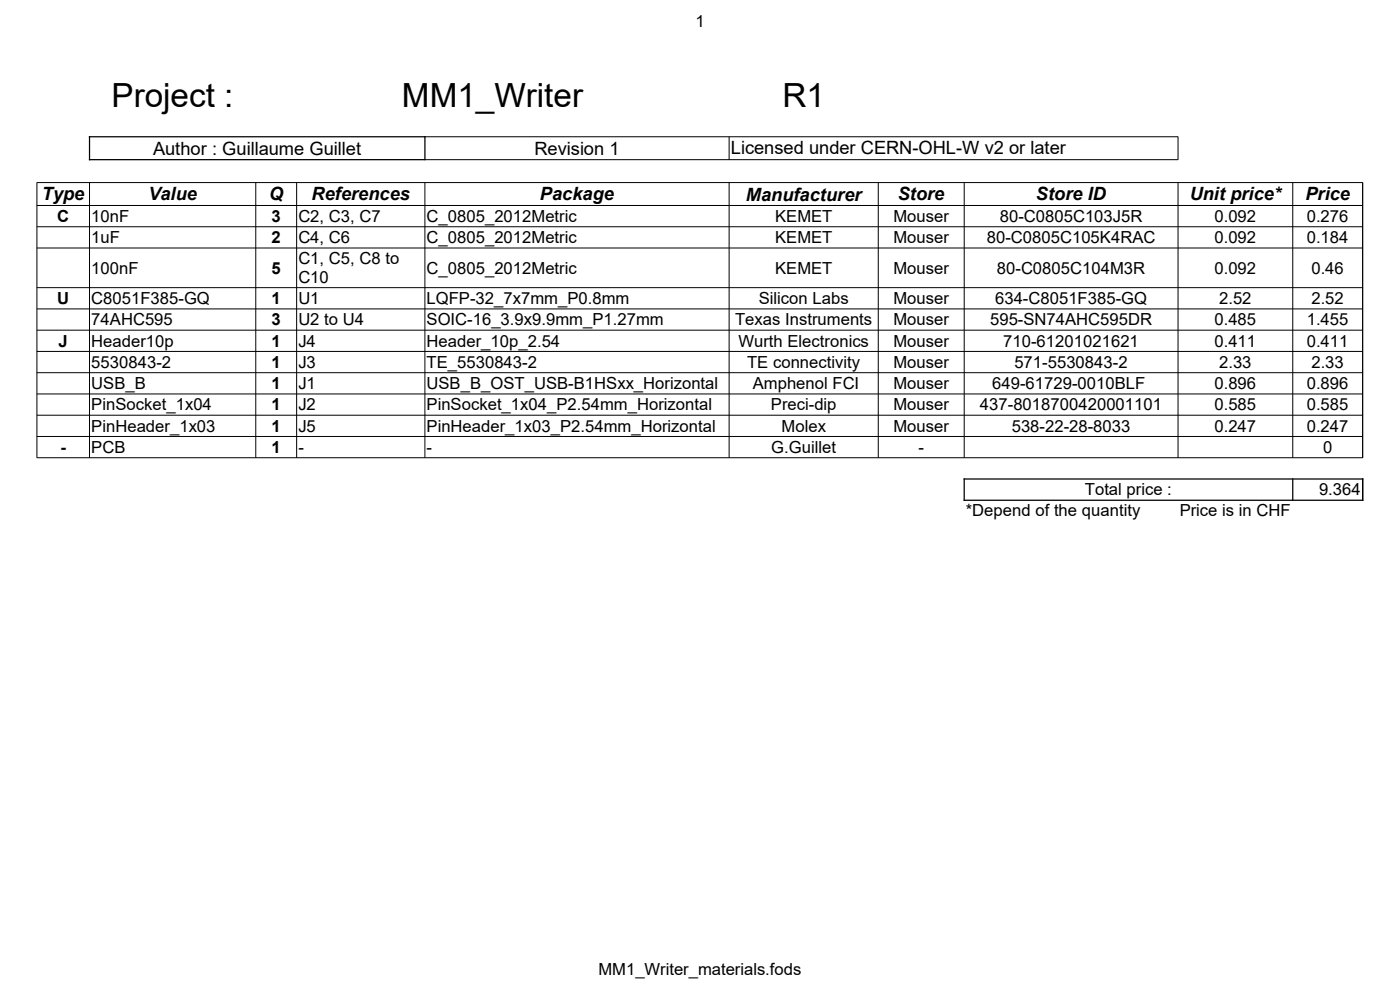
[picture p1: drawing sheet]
<svg xmlns="http://www.w3.org/2000/svg" width="297mm" height="210mm" viewBox="0 0 297 210" stroke-linecap="round" stroke-linejoin="round" font-family="sans-serif">
<defs><g id="words">
<g font-size="7.1">
<text x="23.7" y="22.7">Project :</text>
<text x="85.3" y="22.7">MM1_Writer</text>
<text x="166" y="22.7">R1</text>
</g>
<g font-size="3.9">
<text x="32.5" y="32.8">Author : Guillaume Guillet</text>
<text x="113.4" y="32.8">Revision 1</text>
<text x="155.1" y="32.7">Licensed under CERN-OHL-W v2 or later</text>
<text x="8.9" y="42.4">Type</text>
<text x="31.5" y="42.4">Value</text>
<text x="57.1" y="42.4">Q</text>
<text x="66.1" y="42.4">References</text>
<text x="114.6" y="42.4">Package</text>
<text x="158.2" y="42.6">Manufacturer</text>
<text x="190.5" y="42.4">Store</text>
<text x="219.8" y="42.4">Store ID</text>
<text x="252.4" y="42.4">Unit price*</text>
<text x="276.9" y="42.4">Price</text>
</g>
<g font-size="3.5">
<text x="147.5" y="5.8">1</text>
<text x="12.1" y="47.1">C</text>
<text x="19.4" y="47.1">10nF</text>
<text x="57.6" y="47.1">3</text>
<text x="63.3" y="47.1">C2, C3, C7</text>
<text x="90.5" y="47.1">C_0805_2012Metric</text>
<text x="164.4" y="47.1">KEMET</text>
<text x="189.5" y="47.1">Mouser</text>
<text x="212.1" y="47.1">80-C0805C103J5R</text>
<text x="257.6" y="47.1">0.092</text>
<text x="277.2" y="47.1">0.276</text>
<text x="19.4" y="51.6">1uF</text>
<text x="57.6" y="51.6">2</text>
<text x="63.3" y="51.6">C4, C6</text>
<text x="90.5" y="51.6">C_0805_2012Metric</text>
<text x="164.4" y="51.6">KEMET</text>
<text x="189.5" y="51.6">Mouser</text>
<text x="209.3" y="51.6">80-C0805C105K4RAC</text>
<text x="257.6" y="51.6">0.092</text>
<text x="277.2" y="51.6">0.184</text>
<text x="19.4" y="58.1">100nF</text>
<text x="57.6" y="58.1">5</text>
<text x="63.3" y="56.1">C1, C5, C8 to</text>
<text x="90.5" y="58.1">C_0805_2012Metric</text>
<text x="164.4" y="58.1">KEMET</text>
<text x="189.5" y="58.1">Mouser</text>
<text x="211.5" y="58.1">80-C0805C104M3R</text>
<text x="257.6" y="58.1">0.092</text>
<text x="278.2" y="58.1">0.46</text>
<text x="12.1" y="64.5">U</text>
<text x="19.4" y="64.5">C8051F385-GQ</text>
<text x="57.6" y="64.5">1</text>
<text x="63.3" y="64.5">U1</text>
<text x="63.3" y="60">C10</text>
<text x="90.5" y="64.5">LQFP-32_7x7mm_P0.8mm</text>
<text x="161" y="64.5">Silicon Labs</text>
<text x="189.5" y="64.5">Mouser</text>
<text x="211.1" y="64.5">634-C8051F385-GQ</text>
<text x="258.6" y="64.5">2.52</text>
<text x="278.2" y="64.5">2.52</text>
<text x="19.4" y="69">74AHC595</text>
<text x="57.6" y="69">3</text>
<text x="63.3" y="69">U2 to U4</text>
<text x="90.5" y="69">SOIC-16_3.9x9.9mm_P1.27mm</text>
<text x="156" y="69">Texas Instruments</text>
<text x="189.5" y="69">Mouser</text>
<text x="210" y="69">595-SN74AHC595DR</text>
<text x="257.6" y="69">0.485</text>
<text x="277.2" y="69">1.455</text>
<text x="12.4" y="73.6">J</text>
<text x="19.4" y="73.6">Header10p</text>
<text x="57.6" y="73.6">1</text>
<text x="63.3" y="73.6">J4</text>
<text x="90.5" y="73.6">Header_10p_2.54</text>
<text x="156.7" y="73.6">Wurth Electronics</text>
<text x="189.5" y="73.6">Mouser</text>
<text x="212.8" y="73.6">710-61201021621</text>
<text x="257.6" y="73.6">0.411</text>
<text x="277.2" y="73.6">0.411</text>
<text x="19.4" y="78">5530843-2</text>
<text x="19.4" y="82.6">USB_B</text>
<text x="57.6" y="78">1</text>
<text x="57.6" y="82.6">1</text>
<text x="63.3" y="78">J3</text>
<text x="63.3" y="82.6">J1</text>
<text x="90.5" y="78">TE_5530843-2</text>
<text x="90.5" y="82.6">USB_B_OST_USB-B1HSxx_Horizontal</text>
<text x="158.5" y="78">TE connectivity</text>
<text x="159.7" y="82.6">Amphenol FCI</text>
<text x="189.5" y="78">Mouser</text>
<text x="189.5" y="82.6">Mouser</text>
<text x="210.5" y="82.6">649-61729-0010BLF</text>
<text x="215.2" y="78">571-5530843-2</text>
<text x="257.6" y="82.6">0.896</text>
<text x="258.6" y="78">2.33</text>
<text x="277.2" y="82.6">0.896</text>
<text x="278.2" y="78">2.33</text>
<text x="19.4" y="87.1">PinSocket_1x04</text>
<text x="57.6" y="87.1">1</text>
<text x="63.3" y="87.1">J2</text>
<text x="90.5" y="87.1">PinSocket_1x04_P2.54mm_Horizontal</text>
<text x="163.5" y="87.1">Preci-dip</text>
<text x="189.5" y="87.1">Mouser</text>
<text x="207.9" y="87.1">437-8018700420001101</text>
<text x="257.6" y="87.1">0.585</text>
<text x="277.2" y="87.1">0.585</text>
<text x="19.4" y="91.6">PinHeader_1x03</text>
<text x="57.6" y="91.6">1</text>
<text x="63.3" y="91.6">J5</text>
<text x="90.5" y="91.6">PinHeader_1x03_P2.54mm_Horizontal</text>
<text x="165.8" y="91.6">Molex</text>
<text x="189.5" y="91.6">Mouser</text>
<text x="214.6" y="91.6">538-22-28-8033</text>
<text x="257.6" y="91.6">0.247</text>
<text x="277.2" y="91.6">0.247</text>
<text x="12.8" y="96.1">-</text>
<text x="19.4" y="96">PCB</text>
<text x="57.6" y="96.1">1</text>
<text x="63.3" y="96">-</text>
<text x="90.5" y="96.1">-</text>
<text x="163.6" y="96">G.Guillet</text>
<text x="194.9" y="96.1">-</text>
<text x="280.7" y="96.1">0</text>
<text x="230.2" y="105.1">Total price :</text>
<text x="279.8" y="105.1">9.364</text>
<text x="204.9" y="109.5">*Depend of the quantity</text>
<text x="250.3" y="109.5">Price is in CHF</text>
<text x="127" y="206.7">MM1_Writer_materials.fods</text>
</g>
</g></defs>
<path d="M18.9 29h71.4M18.9 33.9h71.4M19 28.9v5.1M90.1 29v4.9M204.4 101.6h84.8M204.4 106.1h84.8M204.6 101.5v4.8M274.3 101.5v4.8M289.1 101.5v4.8" fill="none" stroke="#000" stroke-width=".26"/>
<g fill="none" stroke="#000" stroke-width=".21">
<path d="M7.8 38.7h281.3v58.4h-281.3M7.8 38.7v58.4M19 38.7v58.4M54.3 38.7v58.4M62.9 38.7v58.4M90 29h159.9v4.9h-159.9M90.1 38.7v58.4M154.7 29v4.9M154.7 38.7v58.4M186.3 38.7v58.4M204.6 38.7v58.4M249.9 38.7v58.4"/>
<path d="M274.3 38.7v58.4M7.8 43.6h281.3M7.8 48.1h281.3M7.8 52.6h281.3M7.8 61h281.3M7.8 65.5h281.3M7.8 70h281.3M7.8 74.6h281.3M7.8 79.1h281.3M7.8 83.6h281.3M7.8 88.1h281.3M7.8 92.6h281.3"/>
</g>
<use href="#words"/>
</svg>
